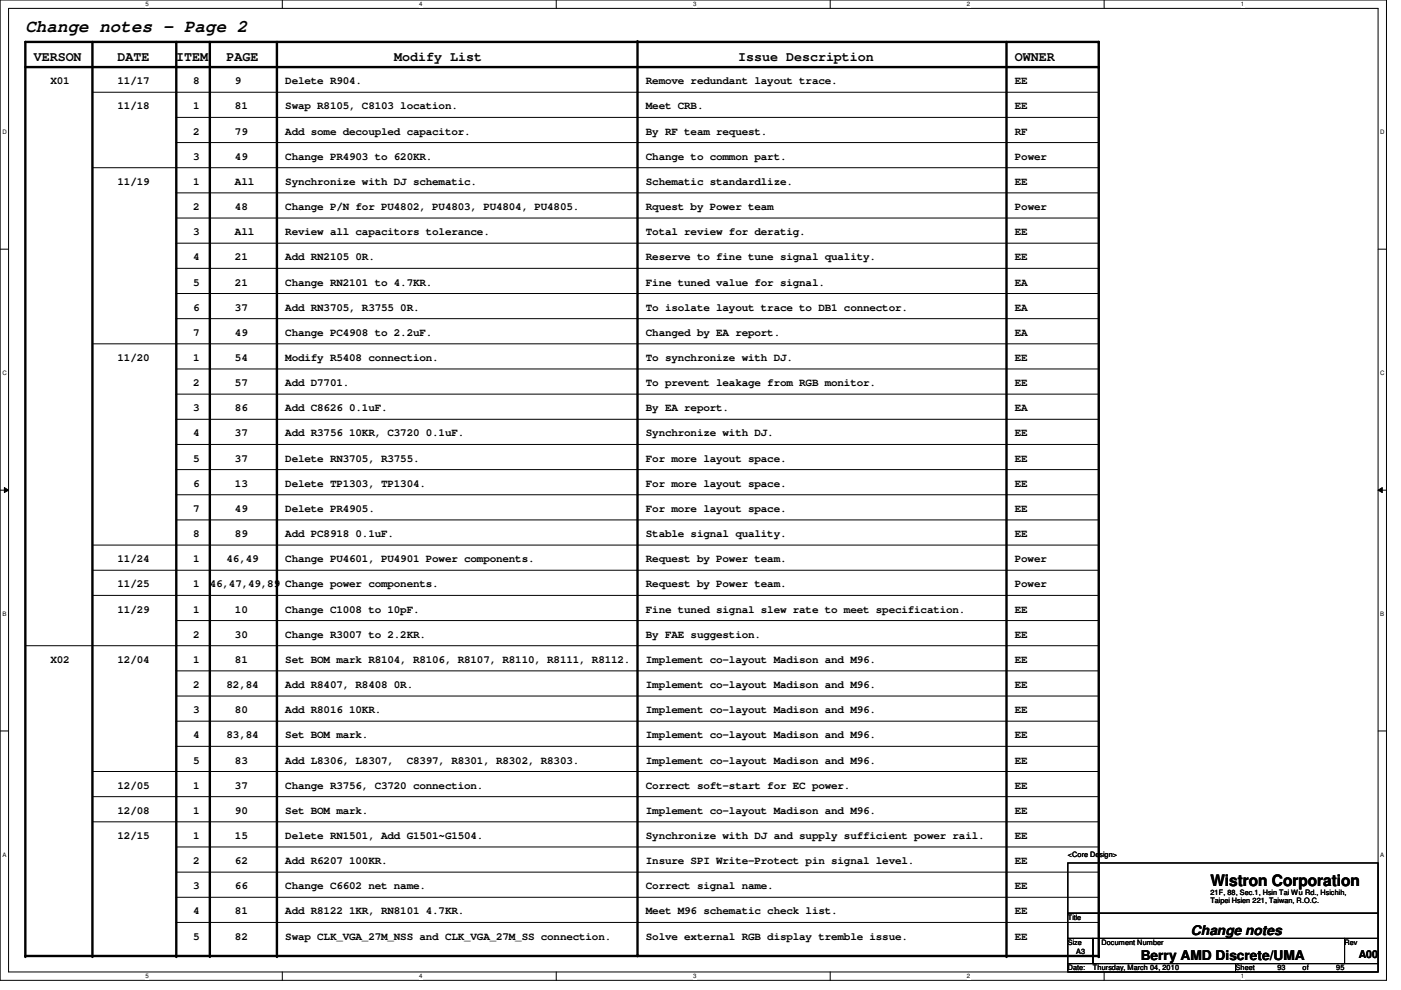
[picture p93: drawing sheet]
<svg xmlns="http://www.w3.org/2000/svg" width="297mm" height="210mm" viewBox="0 0 297 210" stroke-linecap="round" stroke-linejoin="round" font-family="sans-serif">
<defs><g id="words">
<text font-size="3.7" x="5.4" y="6.7">Change notes - Page 2</text>
<text font-size="3.3" x="256.6" y="187.9">Wistron Corporation</text>
<g font-size="2.8">
<text x="7.2" y="13">VERSON</text>
<text x="24.9" y="13">DATE</text>
<text x="37.4" y="13">ITEM</text>
<text x="48" y="13">PAGE</text>
<text x="83.6" y="13">Modify List</text>
<text x="156.5" y="13">Issue Description</text>
<text x="215.2" y="13">OWNER</text>
<text x="241.8" y="203.5">Berry AMD Discrete/UMA</text>
<text x="252.5" y="198.2">Change notes</text>
</g>
<g font-size="2.3">
<text x="10.7" y="17.9">X01</text>
<text x="24.9" y="17.9">11/17</text>
<text x="40.9" y="17.9">8</text>
<text x="49.8" y="17.9">9</text>
<text x="60.5" y="17.9">Delete R904.</text>
<text x="136.9" y="17.9">Remove redundant layout trace.</text>
<text x="215.2" y="17.9">EE</text>
<text x="24.9" y="23.2">11/18</text>
<text x="40.9" y="23.2">1</text>
<text x="49.8" y="23.2">81</text>
<text x="60.5" y="23.2">Swap R8105, C8103 location.</text>
<text x="136.9" y="23.2">Meet CRB.</text>
<text x="215.2" y="23.2">EE</text>
<text x="40.9" y="28.5">2</text>
<text x="49.8" y="28.5">79</text>
<text x="60.5" y="28.5">Add some decoupled capacitor.</text>
<text x="136.9" y="28.5">By RF team request.</text>
<text x="215.2" y="28.5">RF</text>
<text x="40.9" y="33.9">3</text>
<text x="49.8" y="33.9">49</text>
<text x="60.5" y="33.9">Change PR4903 to 620KR.</text>
<text x="136.9" y="33.9">Change to common part.</text>
<text x="215.2" y="33.9">Power</text>
<text x="24.9" y="39.2">11/19</text>
<text x="40.9" y="39.2">1</text>
<text x="49.8" y="39.2">All</text>
<text x="60.5" y="39.2">Synchronize with DJ schematic.</text>
<text x="136.9" y="39.2">Schematic standardlize.</text>
<text x="215.2" y="39.2">EE</text>
<text x="40.9" y="44.5">2</text>
<text x="49.8" y="44.5">48</text>
<text x="60.5" y="44.5">Change P/N for PU4802, PU4803, PU4804, PU4805.</text>
<text x="136.9" y="44.5">Rquest by Power team</text>
<text x="215.2" y="44.5">Power</text>
<text x="40.9" y="49.9">3</text>
<text x="49.8" y="49.9">All</text>
<text x="60.5" y="49.9">Review all capacitors tolerance.</text>
<text x="136.9" y="49.9">Total review for deratig.</text>
<text x="215.2" y="49.9">EE</text>
<text x="40.9" y="55.2">4</text>
<text x="49.8" y="55.2">21</text>
<text x="60.5" y="55.2">Add RN2105 0R.</text>
<text x="136.9" y="55.2">Reserve to fine tune signal quality.</text>
<text x="215.2" y="55.2">EE</text>
<text x="40.9" y="65.9">6</text>
<text x="40.9" y="60.5">5</text>
<text x="49.8" y="65.9">37</text>
<text x="49.8" y="60.5">21</text>
<text x="60.5" y="65.9">Add RN3705, R3755 0R.</text>
<text x="60.5" y="60.5">Change RN2101 to 4.7KR.</text>
<text x="136.9" y="65.9">To isolate layout trace to DB1 connector.</text>
<text x="136.9" y="60.5">Fine tuned value for signal.</text>
<text x="215.2" y="65.9">EA</text>
<text x="215.2" y="60.5">EA</text>
<text x="40.9" y="71.2">7</text>
<text x="49.8" y="71.2">49</text>
<text x="60.5" y="71.2">Change PC4908 to 2.2uF.</text>
<text x="136.9" y="71.2">Changed by EA report.</text>
<text x="215.2" y="71.2">EA</text>
<text x="24.9" y="76.5">11/20</text>
<text x="40.9" y="76.5">1</text>
<text x="49.8" y="76.5">54</text>
<text x="60.5" y="76.5">Modify R5408 connection.</text>
<text x="136.9" y="76.5">To synchronize with DJ.</text>
<text x="215.2" y="76.5">EE</text>
<text x="40.9" y="81.9">2</text>
<text x="49.8" y="81.9">57</text>
<text x="60.5" y="81.9">Add D7701.</text>
<text x="136.9" y="81.9">To prevent leakage from RGB monitor.</text>
<text x="215.2" y="81.9">EE</text>
<text x="40.9" y="87.2">3</text>
<text x="49.8" y="87.2">86</text>
<text x="60.5" y="87.2">Add C8626 0.1uF.</text>
<text x="136.9" y="87.2">By EA report.</text>
<text x="215.2" y="87.2">EA</text>
<text x="40.9" y="92.5">4</text>
<text x="49.8" y="92.5">37</text>
<text x="60.5" y="92.5">Add R3756 10KR, C3720 0.1uF.</text>
<text x="136.9" y="92.5">Synchronize with DJ.</text>
<text x="215.2" y="92.5">EE</text>
<text x="40.9" y="97.9">5</text>
<text x="49.8" y="97.9">37</text>
<text x="60.5" y="97.9">Delete RN3705, R3755.</text>
<text x="136.9" y="97.9">For more layout space.</text>
<text x="215.2" y="97.9">EE</text>
<text x="40.9" y="103.2">6</text>
<text x="49.8" y="103.2">13</text>
<text x="60.5" y="103.2">Delete TP1303, TP1304.</text>
<text x="136.9" y="103.2">For more layout space.</text>
<text x="215.2" y="103.2">EE</text>
<text x="40.9" y="113.9">8</text>
<text x="40.9" y="108.5">7</text>
<text x="49.8" y="113.9">89</text>
<text x="49.8" y="108.5">49</text>
<text x="60.5" y="113.9">Add PC8918 0.1uF.</text>
<text x="60.5" y="108.5">Delete PR4905.</text>
<text x="136.9" y="113.9">Stable signal quality.</text>
<text x="136.9" y="108.5">For more layout space.</text>
<text x="215.2" y="113.9">EE</text>
<text x="215.2" y="108.5">EE</text>
<text x="24.9" y="119.2">11/24</text>
<text x="40.9" y="119.2">1</text>
<text x="48" y="119.2">46,49</text>
<text x="60.5" y="119.2">Change PU4601, PU4901 Power components.</text>
<text x="136.9" y="119.2">Request by Power team.</text>
<text x="215.2" y="119.2">Power</text>
<text x="24.9" y="124.5">11/25</text>
<text x="40.9" y="124.5">1</text>
<text x="44.5" y="124.5">46,47,49,89 Change power components.</text>
<text x="136.9" y="124.5">Request by Power team.</text>
<text x="215.2" y="124.5">Power</text>
<text x="24.9" y="129.9">11/29</text>
<text x="40.9" y="129.9">1</text>
<text x="49.8" y="129.9">10</text>
<text x="60.5" y="129.9">Change C1008 to 10pF.</text>
<text x="136.9" y="129.9">Fine tuned signal slew rate to meet specification.</text>
<text x="215.2" y="129.9">EE</text>
<text x="40.9" y="135.2">2</text>
<text x="49.8" y="135.2">30</text>
<text x="60.5" y="135.2">Change R3007 to 2.2KR.</text>
<text x="136.9" y="135.2">By FAE suggestion.</text>
<text x="215.2" y="135.2">EE</text>
<text x="10.7" y="140.5">X02</text>
<text x="24.9" y="140.5">12/04</text>
<text x="40.9" y="140.5">1</text>
<text x="49.8" y="140.5">81</text>
<text x="60.5" y="140.5">Set BOM mark R8104, R8106, R8107, R8110, R8111, R8112.</text>
<text x="136.9" y="140.5">Implement co-layout Madison and M96.</text>
<text x="215.2" y="140.5">EE</text>
<text x="40.9" y="145.9">2</text>
<text x="48" y="145.9">82,84</text>
<text x="60.5" y="145.9">Add R8407, R8408 0R.</text>
<text x="136.9" y="145.9">Implement co-layout Madison and M96.</text>
<text x="215.2" y="145.9">EE</text>
<text x="40.9" y="151.2">3</text>
<text x="49.8" y="151.2">80</text>
<text x="60.5" y="151.2">Add R8016 10KR.</text>
<text x="136.9" y="151.2">Implement co-layout Madison and M96.</text>
<text x="215.2" y="151.2">EE</text>
<text x="40.9" y="156.5">4</text>
<text x="40.9" y="161.9">5</text>
<text x="48" y="156.5">83,84</text>
<text x="49.8" y="161.9">83</text>
<text x="60.5" y="156.5">Set BOM mark.</text>
<text x="60.5" y="161.9">Add L8306, L8307,</text>
<text x="86.2" y="161.9">C8397, R8301, R8302, R8303.</text>
<text x="136.9" y="156.5">Implement co-layout Madison and M96.</text>
<text x="136.9" y="161.9">Implement co-layout Madison and M96.</text>
<text x="215.2" y="156.5">EE</text>
<text x="215.2" y="161.9">EE</text>
<text x="24.9" y="167.2">12/05</text>
<text x="40.9" y="167.2">1</text>
<text x="49.8" y="167.2">37</text>
<text x="60.5" y="167.2">Change R3756, C3720 connection.</text>
<text x="136.9" y="167.2">Correct soft-start for EC power.</text>
<text x="215.2" y="167.2">EE</text>
<text x="24.9" y="172.6">12/08</text>
<text x="40.9" y="172.6">1</text>
<text x="49.8" y="172.6">90</text>
<text x="60.5" y="172.6">Set BOM mark.</text>
<text x="136.9" y="172.6">Implement co-layout Madison and M96.</text>
<text x="215.2" y="172.6">EE</text>
<text x="24.9" y="177.9">12/15</text>
<text x="40.9" y="177.9">1</text>
<text x="49.8" y="177.9">15</text>
<text x="60.5" y="177.9">Delete RN1501, Add G1501~G1504.</text>
<text x="136.9" y="177.9">Synchronize with DJ and supply sufficient power rail.</text>
<text x="215.2" y="177.9">EE</text>
<text x="40.9" y="183.2">2</text>
<text x="49.8" y="183.2">62</text>
<text x="60.5" y="183.2">Add R6207 100KR.</text>
<text x="136.9" y="183.2">Insure SPI Write-Protect pin signal level.</text>
<text x="215.2" y="183.2">EE</text>
<text x="40.9" y="188.6">3</text>
<text x="49.8" y="188.6">66</text>
<text x="60.5" y="188.6">Change C6602 net name.</text>
<text x="136.9" y="188.6">Correct signal name.</text>
<text x="215.2" y="188.6">EE</text>
<text x="40.9" y="193.9">4</text>
<text x="49.8" y="193.9">81</text>
<text x="60.5" y="193.9">Add R8122 1KR, RN8101 4.7KR.</text>
<text x="136.9" y="193.9">Meet M96 schematic check list.</text>
<text x="215.2" y="193.9">EE</text>
<text x="40.9" y="199.2">5</text>
<text x="49.8" y="199.2">82</text>
<text x="60.5" y="199.2">Swap CLK_VGA_27M_NSS and CLK_VGA_27M_SS connection.</text>
<text x="136.9" y="199.2">Solve external RGB display tremble issue.</text>
<text x="215.2" y="199.2">EE</text>
<text x="288.1" y="203">A00</text>
</g>
<g font-size="1.6">
<text x="226.4" y="181.7">&lt;Core Design&gt;</text>
<text x="256.6" y="189.7">21F, 88, Sec.1, Hsin Tai Wu Rd., Hsichih,</text>
<text x="256.6" y="191.6">Taipei Hsien 221, Taiwan, R.O.C.</text>
<text x="226.4" y="195.1">Title</text>
<text x="226.4" y="200.4">Size</text>
<text x="228.2" y="202.2">A3</text>
<text x="233.5" y="200.4">Document Number</text>
<text x="285.1" y="200.4">Rev</text>
<text x="226.4" y="205.7">Date:</text>
<text x="231.7" y="205.7">Thursday, March 04, 2010</text>
<text x="262" y="205.7">Sheet</text>
<text x="270.8" y="205.7">93</text>
<text x="276.2" y="205.7">of</text>
<text x="283.3" y="205.7">95</text>
</g>
<g font-size="1.3">
<text x="30.8" y="1.3">5</text>
<text x="88.9" y="1.3">4</text>
<text x="146.9" y="1.3">3</text>
<text x="205" y="1.3">2</text>
<text x="263.1" y="1.3">1</text>
<text x=".5" y="28.4">D</text>
<text x="292.6" y="28.4">D</text>
<text x=".5" y="79.5">C</text>
<text x="292.6" y="79.5">C</text>
<text x=".5" y="130.6">B</text>
<text x="292.6" y="130.6">B</text>
<text x=".5" y="181.7">A</text>
<text x="292.6" y="181.7">A</text>
<text x="30.8" y="207.4">5</text>
<text x="88.9" y="207.4">4</text>
<text x="146.9" y="207.4">3</text>
<text x="205" y="207.4">2</text>
<text x="263.1" y="207.4">1</text>
</g>
</g></defs>
<path d="M0 0h294v207.9h-294zM1.8 1.8h290.4v204.3h-290.4z" fill="none" stroke="#000" stroke-width=".21"/>
<g fill="#fff">
<path d="M30.8 .2h.7v1.4h-.7z"/>
<path d="M30.8 206.2h.7v1.4h-.7z"/>
</g>
<path d="M59.9 0v1.8M59.9 206.1v1.8" fill="none" stroke="#000" stroke-width=".21"/>
<g fill="#fff">
<path d="M88.9 .2h.6v1.4h-.6z"/>
<path d="M88.9 206.2h.6v1.4h-.6z"/>
</g>
<path d="M117.9 0v1.8M117.9 206.1v1.8" fill="none" stroke="#000" stroke-width=".21"/>
<g fill="#fff">
<path d="M146.9 .2h.7v1.4h-.7z"/>
<path d="M146.9 206.2h.7v1.4h-.7z"/>
</g>
<path d="M176 0v1.8M176 206.1v1.8" fill="none" stroke="#000" stroke-width=".21"/>
<g fill="#fff">
<path d="M205 .2h.7v1.4h-.7z"/>
<path d="M205 206.2h.7v1.4h-.7z"/>
</g>
<path d="M234.1 0v1.8M234.1 206.1v1.8" fill="none" stroke="#000" stroke-width=".21"/>
<g fill="#fff">
<path d="M263.1 .2h.7v1.4h-.7z"/>
<path d="M263.1 206.2h.7v1.4h-.7z"/>
<path d="M.5 27.3h.9v1.4h-.9z"/>
<path d="M292.6 27.3h.9v1.4h-.9z"/>
<path d="M.5 78.4h.9v1.4h-.9z"/>
<path d="M292.6 78.4h.9v1.4h-.9z"/>
</g>
<path d="M0 52.8h1.8M292.2 52.8h1.8" fill="none" stroke="#000" stroke-width=".21"/>
<g fill="#fff">
<path d="M.5 129.5h.8v1.4h-.8z"/>
<path d="M292.6 129.5h.9v1.4h-.9z"/>
</g>
<path d="M0 103.9h1.8M.9 103.4l.9 .5-.9 .5zM292.2 103.9l.9-.5v1zM292.2 103.9h1.8" fill="none" stroke="#000" stroke-width=".21"/>
<path d="M.9 103.4l.9 .5-.9 .5zM292.2 103.9l.9-.5v1z" fill="#000"/>
<g fill="#fff">
<path d="M.5 180.5h.8v1.4h-.8z"/>
<path d="M292.6 180.5h.9v1.4h-.9z"/>
</g>
<g fill="none" stroke="#000" stroke-width=".21">
<path d="M19.6 19.6h213.4M233 19.6h.1M19.6 35.6h213.4M37.4 30.2h195.6M37.4 24.9h195.6M233 30.2h.1M233 35.6h.1M233 24.9h.1M37.4 40.9h195.6M37.4 46.2h195.6M37.4 56.9h195.6M37.4 51.6h195.6"/>
<path d="M233 40.9h.1M233 46.2h.1M233 56.9h.1M233 51.6h.1M19.6 72.9h213.4M37.4 78.2h195.6M37.4 62.2h195.6M37.4 67.6h195.6M233 78.2h.1M233 62.2h.1M233 67.6h.1M233 72.9h.1"/>
<path d="M37.4 83.6h195.6M37.4 88.9h195.6M37.4 99.6h195.6M37.4 94.2h195.6M233 83.6h.1M233 88.9h.1M233 99.6h.1M233 94.2h.1M19.6 115.6h213.4M37.4 104.9h195.6M37.4 110.2h195.6M233 104.9h.1"/>
<path d="M233 110.2h.1M233 115.6h.1M5.4 136.9h227.6M19.6 120.9h213.4M19.6 126.2h213.4M37.4 131.6h195.6M233 131.6h.1M233 120.9h.1M233 126.2h.1M233 136.9h.1M0 155h1.8M37.4 152.9h195.6"/>
<path d="M37.4 158.2h195.6M37.4 142.2h195.6M37.4 147.6h195.6M233 152.9h.1M233 158.2h.1M233 142.2h.1M233 147.6h.1M292.2 155h1.8M19.6 163.6h213.4M19.6 168.9h213.4M19.6 174.2h213.4M37.4 179.6h195.6"/>
<path d="M233 163.6h.1M233 179.6h.1M233 168.9h.1M233 174.2h.1M37.4 184.9h195.6M37.4 190.2h195.6M37.4 195.6h195.6M226.4 183h65.8v10.6h-65.8zM226.4 193.6h65.8v5.4h-65.8zM226.4 199h5.3v5.3h-5.3zM231.7 199h53.4v5.3h-53.4zM233 184.9h.1"/>
<path d="M233 190.2h.1M233 195.6h.1M285.1 199h7.1v5.3h-7.1zM226.4 204.3h35.6v1.8h-35.6zM262 204.3h30.2v1.8h-30.2z"/>
</g>
<path d="M5.4 8.9h227.6v193.8h-227.6zM5.4 14.2h227.6M19.6 8.9v193.8M37.4 8.9v193.8M44.5 8.9v193.8M58.7 8.9v193.8M135.2 8.7v193.8M213.4 8.9v193.8" fill="none" stroke="#000" stroke-width=".51"/>
<g fill="#000">
<circle cx="233" cy="8.9" r=".25"/>
<circle cx="233" cy="14.2" r=".25"/>
<circle cx="5.4" cy="202.7" r=".25"/>
<circle cx="19.6" cy="202.7" r=".25"/>
<circle cx="37.4" cy="202.7" r=".25"/>
<circle cx="44.5" cy="202.7" r=".25"/>
<circle cx="58.7" cy="202.7" r=".25"/>
<circle cx="135.2" cy="202.5" r=".25"/>
<circle cx="213.4" cy="202.7" r=".25"/>
<circle cx="233" cy="202.7" r=".25"/>
</g>
<use href="#words"/>
</svg>
